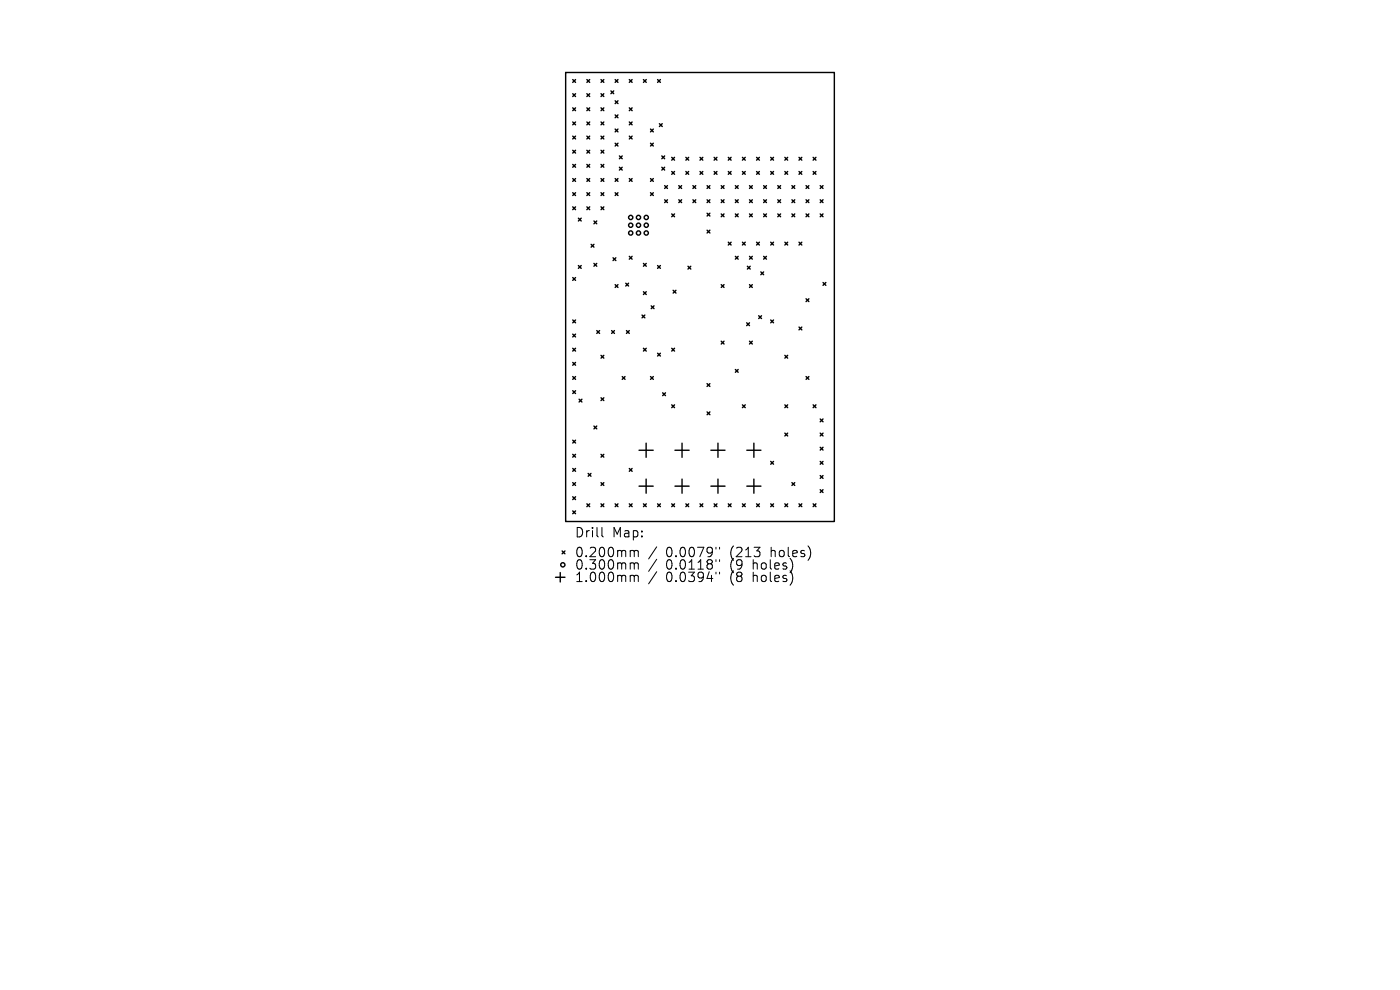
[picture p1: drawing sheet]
<svg xmlns="http://www.w3.org/2000/svg" width="297mm" height="210mm" viewBox="0 0 297 210" stroke-linecap="round" stroke-linejoin="round" font-family="sans-serif">
<defs><g id="words">
<g font-size="2.8">
<text x="121.9" y="114.3">Drill</text>
<text x="121.9" y="118.5">0.200mm</text>
<text x="129.9" y="114.3">Map:</text>
<text x="141.3" y="118.5">0.0079&quot;</text>
<text x="155" y="118.5">(213</text>
<text x="163.8" y="118.5">holes)</text>
<text x="121.9" y="121.1">0.300mm</text>
<text x="121.9" y="123.8">1.000mm</text>
<text x="141.3" y="121.1">0.0118&quot;</text>
<text x="141.3" y="123.8">0.0394&quot;</text>
<text x="155" y="121.1">(9</text>
<text x="155" y="123.8">(8</text>
<text x="160" y="121.1">holes)</text>
<text x="160" y="123.8">holes)</text>
</g>
</g></defs>
<g fill="none" stroke="#000" stroke-width=".3">
<path d="M120 15.4h57v95.2h-57zM121.5 16.9l.6 .6M121.5 19.9l.6 .6M122.1 16.9l-.6 .6M122.1 19.9l-.6 .6M124.5 19.9l.6 .6M124.5 16.9l.6 .6M125.1 16.9l-.6 .6M125.1 19.9l-.6 .6M127.5 19.9l.6 .6M127.5 16.9l.6 .6M128.1 16.9l-.6 .6"/>
<path d="M128.1 19.9l-.6 .6M129.6 19.3l.6 .6M130.2 19.3l-.6 .6M130.5 16.9l.6 .6M131.1 16.9l-.6 .6M133.5 16.9l.6 .6M134.1 16.9l-.6 .6M136.5 16.9l.6 .6M137.1 16.9l-.6 .6M139.5 16.9l.6 .6M140.1 16.9l-.6 .6M121.5 22.9l.6 .6"/>
<path d="M121.5 25.9l.6 .6M121.5 28.9l.6 .6M121.5 31.9l.6 .6M121.5 34.9l.6 .6M121.5 37.9l.6 .6M122.1 22.9l-.6 .6M122.1 25.9l-.6 .6M122.1 28.9l-.6 .6M122.1 31.9l-.6 .6M122.1 34.9l-.6 .6M122.1 37.9l-.6 .6M124.5 22.9l.6 .6"/>
<path d="M124.5 25.9l.6 .6M124.5 28.9l.6 .6M124.5 31.9l.6 .6M124.5 34.9l.6 .6M124.5 37.9l.6 .6M125.1 22.9l-.6 .6M125.1 25.9l-.6 .6M125.1 28.9l-.6 .6M125.1 31.9l-.6 .6M125.1 34.9l-.6 .6M125.1 37.9l-.6 .6M127.5 22.9l.6 .6"/>
<path d="M127.5 25.9l.6 .6M127.5 28.9l.6 .6M127.5 31.9l.6 .6M127.5 34.9l.6 .6M127.5 37.9l.6 .6M128.1 22.9l-.6 .6M128.1 25.9l-.6 .6M128.1 28.9l-.6 .6M128.1 31.9l-.6 .6M128.1 34.9l-.6 .6M128.1 37.9l-.6 .6M130.5 37.9l.6 .6"/>
<path d="M130.5 21.4l.6 .6M130.5 24.4l.6 .6M130.5 27.4l.6 .6M130.5 30.4l.6 .6M131.1 37.9l-.6 .6M131.1 21.4l-.6 .6M131.1 24.4l-.6 .6M131.1 27.4l-.6 .6M131.1 30.4l-.6 .6M131.4 33.1l.6 .6M131.4 35.5l.6 .6M132 33.1l-.6 .6"/>
<path d="M132 35.5l-.6 .6M133.5 28.9l.6 .6M133.5 37.9l.6 .6M133.5 25.9l.6 .6M133.5 22.9l.6 .6M134.1 22.9l-.6 .6M134.1 25.9l-.6 .6M134.1 28.9l-.6 .6M134.1 37.9l-.6 .6M138 30.4l.6 .6M138 27.4l.6 .6M138 37.9l.6 .6"/>
<path d="M138.6 27.4l-.6 .6M138.6 30.4l-.6 .6M138.6 37.9l-.6 .6M139.9 26.2l.6 .6M140.4 33.1l.6 .6M140.4 35.5l.6 .6M140.5 26.2l-.6 .6M141 39.4l.6 .6M141 35.5l-.6 .6M141 33.1l-.6 .6M141.6 39.4l-.6 .6M142.5 33.4l.6 .6"/>
<path d="M142.5 36.4l.6 .6M143.1 33.4l-.6 .6M143.1 36.4l-.6 .6M144 39.4l.6 .6M144.6 39.4l-.6 .6M145.5 33.4l.6 .6M145.5 36.4l.6 .6M146.1 36.4l-.6 .6M146.1 33.4l-.6 .6M147 39.4l.6 .6M147.6 39.4l-.6 .6M148.5 33.4l.6 .6"/>
<path d="M148.5 36.4l.6 .6M149.1 33.4l-.6 .6M149.1 36.4l-.6 .6M150 39.4l.6 .6M150.6 39.4l-.6 .6M151.5 36.4l.6 .6M151.5 33.4l.6 .6M152.1 36.4l-.6 .6M152.1 33.4l-.6 .6M153 39.4l.6 .6M153.6 39.4l-.6 .6M154.5 36.4l.6 .6"/>
<path d="M154.5 33.4l.6 .6M155.1 36.4l-.6 .6M155.1 33.4l-.6 .6M156 39.4l.6 .6M156.6 39.4l-.6 .6M157.5 36.4l.6 .6M157.5 33.4l.6 .6M158.1 33.4l-.6 .6M158.1 36.4l-.6 .6M159 39.4l.6 .6M159.6 39.4l-.6 .6M160.5 36.4l.6 .6"/>
<path d="M160.5 33.4l.6 .6M161.1 33.4l-.6 .6M161.1 36.4l-.6 .6M162 39.4l.6 .6M162.6 39.4l-.6 .6M163.5 36.4l.6 .6M163.5 33.4l.6 .6M164.1 36.4l-.6 .6M164.1 33.4l-.6 .6M165 39.4l.6 .6M165.6 39.4l-.6 .6M166.5 36.4l.6 .6"/>
<path d="M166.5 33.4l.6 .6M167.1 36.4l-.6 .6M167.1 33.4l-.6 .6M168 39.4l.6 .6M168.6 39.4l-.6 .6M169.5 36.4l.6 .6M169.5 33.4l.6 .6M170.1 33.4l-.6 .6M170.1 36.4l-.6 .6M171 39.4l.6 .6M171.6 39.4l-.6 .6M172.5 36.4l.6 .6"/>
<path d="M172.5 33.4l.6 .6M173.1 33.4l-.6 .6M173.1 36.4l-.6 .6M174 39.4l.6 .6M174.6 39.4l-.6 .6M121.5 40.9l.6 .6M121.5 43.9l.6 .6M121.5 58.9l.6 .6M122.1 40.9l-.6 .6M122.1 43.9l-.6 .6M122.1 58.9l-.6 .6M122.7 46.3l.6 .6"/>
<path d="M122.7 56.3l.6 .6M123.3 46.3l-.6 .6M123.3 56.3l-.6 .6M124.5 40.9l.6 .6M124.5 43.9l.6 .6M125.1 40.9l-.6 .6M125.1 43.9l-.6 .6M125.4 51.8l.6 .6M126 51.8l-.6 .6M126 46.9l.6 .6M126 55.9l.6 .6M126.6 46.9l-.6 .6"/>
<path d="M126.6 55.9l-.6 .6M127.5 40.9l.6 .6M127.5 43.9l.6 .6M128.1 40.9l-.6 .6M128.1 43.9l-.6 .6M130.1 54.7l.6 .6M130.5 40.9l.6 .6M130.7 54.7l-.6 .6M131.1 40.9l-.6 .6M133.5 54.4l.6 .6M134.1 54.4l-.6 .6M136.5 55.9l.6 .6"/>
<path d="M137.1 55.9l-.6 .6M138 40.9l.6 .6M138.6 40.9l-.6 .6M139.5 56.3l.6 .6M140.1 56.3l-.6 .6M141 42.4l.6 .6M141.6 42.4l-.6 .6M142.5 45.4l.6 .6M143.1 45.4l-.6 .6M144 42.4l.6 .6M144.6 42.4l-.6 .6M146 56.5l.6 .6"/>
<path d="M146.6 56.5l-.6 .6M147 42.4l.6 .6M147.6 42.4l-.6 .6M150 42.4l.6 .6M150 45.2l.6 .6M150 48.8l.6 .6M150.6 42.4l-.6 .6M150.6 45.2l-.6 .6M150.6 48.8l-.6 .6M153 45.4l.6 .6M153 42.4l.6 .6M153.6 42.4l-.6 .6"/>
<path d="M153.6 45.4l-.6 .6M154.5 51.4l.6 .6M155.1 51.4l-.6 .6M156 54.4l.6 .6M156 45.4l.6 .6M156 42.4l.6 .6M156.6 42.4l-.6 .6M156.6 45.4l-.6 .6M156.6 54.4l-.6 .6M157.5 51.4l.6 .6M158.1 51.4l-.6 .6M158.6 56.5l.6 .6"/>
<path d="M159 54.4l.6 .6M159 45.4l.6 .6M159 42.4l.6 .6M159.2 56.5l-.6 .6M159.6 42.4l-.6 .6M159.6 45.4l-.6 .6M159.6 54.4l-.6 .6M160.5 51.4l.6 .6M161.1 51.4l-.6 .6M161.4 57.7l.6 .6M162 54.4l.6 .6M162 45.4l.6 .6"/>
<path d="M162 42.4l.6 .6M162 57.7l-.6 .6M162.6 42.4l-.6 .6M162.6 54.4l-.6 .6M162.6 45.4l-.6 .6M163.5 51.4l.6 .6M164.1 51.4l-.6 .6M165 45.4l.6 .6M165 42.4l.6 .6M165.6 45.4l-.6 .6M165.6 42.4l-.6 .6M166.5 51.4l.6 .6"/>
<path d="M167.1 51.4l-.6 .6M168 45.4l.6 .6M168 42.4l.6 .6M168.6 42.4l-.6 .6M168.6 45.4l-.6 .6M169.5 51.4l.6 .6M170.1 51.4l-.6 .6M171 45.4l.6 .6M171 42.4l.6 .6M171.6 45.4l-.6 .6M171.6 42.4l-.6 .6M174 45.4l.6 .6"/>
<path d="M174 42.4l.6 .6M174.6 42.4l-.6 .6M174.6 45.4l-.6 .6M174.6 59.9l.6 .6M175.2 59.9l-.6 .6M121.5 67.9l.6 .6M121.5 70.9l.6 .6M121.5 73.9l.6 .6M121.5 76.9l.6 .6M121.5 79.9l.6 .6M122.1 67.9l-.6 .6M122.1 70.9l-.6 .6"/>
<path d="M122.1 73.9l-.6 .6M122.1 76.9l-.6 .6M122.1 79.9l-.6 .6M126.6 70.1l.6 .6M127.2 70.1l-.6 .6M127.5 75.4l.6 .6M128.1 75.4l-.6 .6M129.8 70.1l.6 .6M130.4 70.1l-.6 .6M130.5 60.4l.6 .6M131.1 60.4l-.6 .6M132 79.9l.6 .6"/>
<path d="M132.6 79.9l-.6 .6M132.8 60.1l.6 .6M132.9 70.1l.6 .6M133.4 60.1l-.6 .6M133.5 70.1l-.6 .6M136.2 66.8l.6 .6M136.5 61.9l.6 .6M136.5 73.9l.6 .6M136.8 66.8l-.6 .6M137.1 61.9l-.6 .6M137.1 73.9l-.6 .6M138 79.9l.6 .6"/>
<path d="M138.2 64.9l.6 .6M138.6 79.9l-.6 .6M138.8 64.9l-.6 .6M139.5 74.9l.6 .6M140.1 74.9l-.6 .6M142.5 73.9l.6 .6M142.8 61.6l.6 .6M143.1 73.9l-.6 .6M143.4 61.6l-.6 .6M153 72.4l.6 .6M153 60.4l.6 .6M153.6 60.4l-.6 .6"/>
<path d="M153.6 72.4l-.6 .6M156 78.4l.6 .6M156.6 78.4l-.6 .6M158.4 68.5l.6 .6M159 68.5l-.6 .6M159 60.4l.6 .6M159 72.4l.6 .6M159.6 72.4l-.6 .6M159.6 60.4l-.6 .6M161 67l.6 .6M161.6 67l-.6 .6M163.5 67.9l.6 .6"/>
<path d="M164.1 67.9l-.6 .6M166.5 75.4l.6 .6M167.1 75.4l-.6 .6M169.5 69.4l.6 .6M170.1 69.4l-.6 .6M171 63.4l.6 .6M171 79.9l.6 .6M171.6 63.4l-.6 .6M171.6 79.9l-.6 .6M121.5 82.9l.6 .6M121.5 93.4l.6 .6M121.5 96.4l.6 .6"/>
<path d="M121.5 99.4l.6 .6M122.1 82.9l-.6 .6M122.1 93.4l-.6 .6M122.1 96.4l-.6 .6M122.1 99.4l-.6 .6M122.9 84.7l.6 .6M123.5 84.7l-.6 .6M126 90.4l.6 .6M126.6 90.4l-.6 .6M127.5 84.4l.6 .6M127.5 96.4l.6 .6M128.1 96.4l-.6 .6"/>
<path d="M128.1 84.4l-.6 .6M133.5 99.4l.6 .6M134.1 99.4l-.6 .6M135.6 95.5h3M137.1 94v3M140.6 83.3l.6 .6M141.2 83.3l-.6 .6M142.5 85.9l.6 .6M143.1 85.9l-.6 .6M143.2 95.5h3M144.7 94v3M150 81.4l.6 .6"/>
<path d="M150 87.4l.6 .6M150.6 81.4l-.6 .6M150.6 87.4l-.6 .6M150.8 95.5h3M152.3 94v3M157.5 85.9l.6 .6M158.1 85.9l-.6 .6M158.4 95.5h3M159.9 94v3M163.5 97.9l.6 .6M164.1 97.9l-.6 .6M166.5 85.9l.6 .6"/>
<path d="M166.5 91.9l.6 .6M167.1 85.9l-.6 .6M167.1 91.9l-.6 .6M172.5 85.9l.6 .6M173.1 85.9l-.6 .6M174 88.9l.6 .6M174 91.9l.6 .6M174 94.9l.6 .6M174 97.9l.6 .6M174.6 88.9l-.6 .6M174.6 91.9l-.6 .6M174.6 94.9l-.6 .6"/>
<path d="M174.6 97.9l-.6 .6M119.3 116.9l.6 .6M119.9 116.9l-.6 .6M121.5 102.4l.6 .6M121.5 105.4l.6 .6M121.5 108.4l.6 .6M122.1 102.4l-.6 .6M122.1 105.4l-.6 .6M122.1 108.4l-.6 .6M124.5 106.9l.6 .6M124.8 100.4l.6 .6M125.1 106.9l-.6 .6"/>
<path d="M125.4 100.4l-.6 .6M127.5 102.4l.6 .6M127.5 106.9l.6 .6M128.1 102.4l-.6 .6M128.1 106.9l-.6 .6M130.5 106.9l.6 .6M131.1 106.9l-.6 .6M133.5 106.9l.6 .6M134.1 106.9l-.6 .6M135.6 103.1h3M136.5 106.9l.6 .6M137.1 101.6v3"/>
<path d="M137.1 106.9l-.6 .6M139.5 106.9l.6 .6M140.1 106.9l-.6 .6M142.5 106.9l.6 .6M143.1 106.9l-.6 .6M143.2 103.1h3M144.7 101.6v3M145.5 106.9l.6 .6M146.1 106.9l-.6 .6M148.5 106.9l.6 .6M149.1 106.9l-.6 .6M150.8 103.1h3"/>
<path d="M151.5 106.9l.6 .6M152.1 106.9l-.6 .6M152.3 101.6v3M154.5 106.9l.6 .6M155.1 106.9l-.6 .6M157.5 106.9l.6 .6M158.1 106.9l-.6 .6M158.4 103.1h3M159.9 101.6v3M160.5 106.9l.6 .6M161.1 106.9l-.6 .6M163.5 106.9l.6 .6"/>
<path d="M164.1 106.9l-.6 .6M166.5 106.9l.6 .6M167.1 106.9l-.6 .6M168 102.4l.6 .6M168.6 102.4l-.6 .6M169.5 106.9l.6 .6M170.1 106.9l-.6 .6M172.5 106.9l.6 .6M173.1 106.9l-.6 .6M174 100.9l.6 .6M174 103.9l.6 .6M174.6 100.9l-.6 .6"/>
<path d="M174.6 103.9l-.6 .6M117.9 122.5h2M118.9 121.5v2"/>
<circle cx="133.8" cy="49.4" r=".45"/>
<circle cx="133.8" cy="46.1" r=".45"/>
<circle cx="133.8" cy="47.8" r=".45"/>
<circle cx="135.5" cy="49.4" r=".45"/>
<circle cx="135.5" cy="46.1" r=".45"/>
<circle cx="135.5" cy="47.8" r=".45"/>
<circle cx="137.1" cy="49.4" r=".45"/>
<circle cx="137.1" cy="46.1" r=".45"/>
<circle cx="137.1" cy="47.8" r=".45"/>
<circle cx="119.4" cy="119.8" r=".45"/>
</g>
<g fill="none" stroke="#000" stroke-width=".21">
<path d="M127.7 111.9v1.7l.3 .3M134 116.8h.3l.3 .2M134 119.4h.3l.3 .3M134.6 117l.2-.2 .5 .1 .1 1.2M134.6 117v1.1M134.6 119.7v1M134.6 119.7l.2-.3 .5 .1 .1 1.2M139.3 116l-1.7 2.6M139.3 118.6l-1.7 2.6M151.9 116.1v.4M151.9 118.7v.4M152.6 116.1v.4"/>
<path d="M152.6 118.7v.4M134 122h.3l.3 .3M134.6 122.3v1.1M134.6 122.3l.2-.3 .5 .1 .1 1.3M139.3 121.3l-1.7 2.5M151.9 121.4v.4M152.6 121.4v.4"/>
</g>
<use href="#words"/>
</svg>
